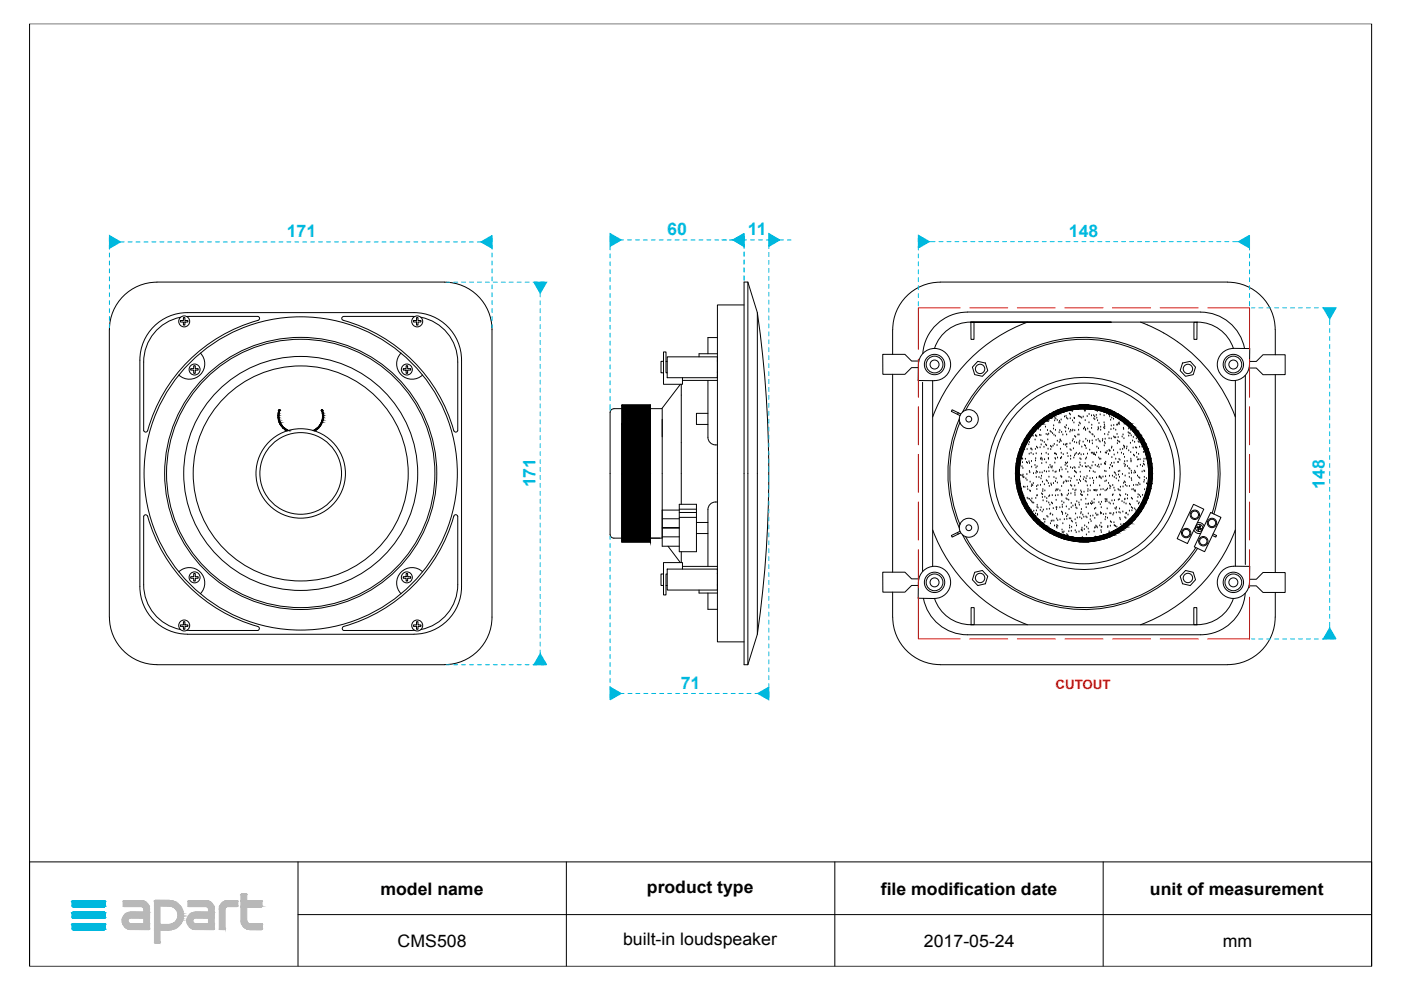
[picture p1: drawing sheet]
<svg xmlns="http://www.w3.org/2000/svg" width="297mm" height="210mm" viewBox="0 0 297 210" stroke-linecap="round" stroke-linejoin="round" font-family="sans-serif">
<defs><g id="words">
<g font-size="3.7" fill="#00c3e4">
<text x="60.8" y="50.3">171</text>
<text x="141.5" y="49.8">60</text>
<text x="158.6" y="49.9">11</text>
<text x="226.6" y="50.2">148</text>
<text x="113.5" y="103.3" transform="rotate(-90 113.5 103.3)">171</text>
<text x="280.9" y="103.6" transform="rotate(-90 280.9 103.6)">148</text>
<text x="144.3" y="146">71</text>
</g>
<g font-size="3.7">
<text x="80.6" y="189.7">model name</text>
<text x="137.2" y="189.3">product type</text>
<text x="186.8" y="189.7">file modification date</text>
<text x="243.8" y="189.7">unit of measurement</text>
<text x="84.3" y="200.8">CMS508</text>
<text x="132.1" y="200.4">built-in loudspeaker</text>
<text x="195.9" y="200.8">2017-05-24</text>
<text x="259.3" y="200.8">mm</text>
</g>
<text font-size="2.7" fill="#ff2600" x="223.8" y="146.2">CUTOUT</text>
</g></defs>
<g fill="none" stroke="#000" stroke-width=".21">
<path d="M6.3 5h284.5v199.9h-284.5zM33.3 59.8a10.1 10.1 0 0 0-10.1 10.1M33.3 59.8h60.9M94.2 59.8a10.1 10.1 0 0 1 10.1 10.1v60.9a10.1 10.1 0 0 1-10.1 10.1h-60.9a10.1 10.1 0 0 1-10.1-10.1M157.8 59.8h.8l2 6.5v68.2l-2 6.4h-.8zM158.6 59.8v81.1M199.4 59.8a10.1 10.1 0 0 0-10.1 10.1v5.2M199.4 59.8h60.9M260.3 59.8a10.1 10.1 0 0 1 10.1 10.1v5.3M23.2 69.9v60.9M32.2 69.7a10.1 10.1 0 0 1 7.5-3.4h48.1a10.1 10.1 0 0 1 10.1 10.1v48a10.1 10.1 0 0 1-10.1 10.1h-48.1a10.1 10.1 0 0 1-10-10.1v-48a10 10 0 0 1 2.5-6.7zM38.3 68h.6v-.7h.3v.7h.6v.3h-.6v.6h-.3v-.6h-.6z"/>
<path d="M38.3 67.3a9.7 9.7 0 0 0-7.8 9.5v14.5M39.6 67.1l15.2 .1a.42 .42 0 0 1 .2 .4 .42 .42 0 0 1-.3 .3 33.7 33.7 0 0 0-23.4 23.4M40.4 78.2h.7v-.7h.3v.7h.6v.3h-.6v.7h-.3v-.7h-.7zM42.5 74.9a3.3 3.3 0 0 1 0 4.5 3.3 3.3 0 0 1-4.6 .1M72.8 67.9a33.7 33.7 0 0 1 23.4 23.4M85 74.9a3.3 3.3 0 0 0 0 4.5 3.3 3.3 0 0 0 4.6 .1M85.5 78.2h.6v-.7h.3v.7h.7v.3h-.7v.7h-.3v-.7h-.6zM87.7 68h.6v-.7h.3v.7h.7v.3h-.7v.6h-.3v-.6h-.6zM87.9 67.1h-15.1a.41 .41 0 0 0-.3 .4 .41 .41 0 0 0 .3 .4M89.2 67.3a9.7 9.7 0 0 1 7.9 9.5v14.5M140.7 76.6h-.6v2.4h.6M141.2 76.6h.3"/>
<path d="M141.5 79h-.3v-4.4h-.5v6.9h4v-1.4M141.5 75.7h10.6v4.4h-10.6zM152.1 79.9h.1M152.1 79h.1M152.1 76.6h.1M152.1 75h-3.9v.7M152.1 71.6h-2v3.4M157.8 64.7h-5.7v71.4h5.7M160.6 66.3a241.1 241.1 0 0 1 0 68.2M189.3 79.4v41.9M194.8 76.5h-1.5l-1.4-1.4h-4.7v4.3h4.7l1.4-1.5h1.4M205.1 66.2a9.5 9.5 0 0 0-9.4 8.8"/>
<path d="M205.1 66.2h49.5M205.8 68.3a8.1 8.1 0 0 0-7.7 5.6M205.8 68.3h.7v3.7h-.6zM207.3 76.6l1.6 .4 .5 1.6-1.1 1.2-1.6-.4-.5-1.6zM217.8 68.3a34.2 34.2 0 0 0-20 20.1M235.6 68.3h-29.8h48a8.1 8.1 0 0 1 7.7 5.6h3.5l-.1 3.4a3.4 3.4 0 0 1-3.4 3.4 3.4 3.4 0 0 1-3.4-3.4 3.4 3.4 0 0 1 3.4-3.4M241.8 68.3a34.2 34.2 0 0 1 20.1 20.1M250.7 77l1.7-.4 1.1 1.2-.5 1.6-1.6 .4-1.2-1.2zM253.1 68.3h.7v3.7h-.7zM254.6 66.2a9.5 9.5 0 0 1 9.3 7.7M264 79.6v40.1M264.9 76.6h1.5l1.4-1.4h4.7v4.2h-4.7l-1.4-1.4h-1.6"/>
<path d="M270.4 79.4v42M31.3 91.3l-.2 .2a.42 .42 0 0 1-.6-.2M96.2 91.3a.42 .42 0 0 0 .4 .3 .42 .42 0 0 0 .4-.3M131.8 86.6l-1.6 .1a.8 .8 0 0 0-.8 .8v25.8a.8 .8 0 0 0 .8 .8h10.2v-27.5M131.8 85.9h6.1v29h-6.1zM144.3 81.5l-4 5.1h-2.4M144.4 81.5v25.4M144.7 80.7h7.4M150.1 80.7v12a1.67 1.67 0 0 0 2 1.6M150.1 87.6h-2.4v2.4h2.4M195.6 81.1v40.1M197.7 80.7v39.4"/>
<path d="M198.1 80.7a3.4 3.4 0 0 0 3.5-3.4 3.4 3.4 0 0 0-3.4-3.4 3.4 3.4 0 0 0-3.5 3.3v3.5h3.4M203.2 87.5l-.2 .4M203.4 88.8a28.9 28.9 0 0 0 0 23.2M203.5 89.6a28.4 28.4 0 0 0 0 21.6M203.7 87.8l-1.8-.9-.2 .3 1.8 .9M204.1 87.3a28.9 28.9 0 0 1 36.6-13.6 28.9 28.9 0 0 1 16.7 35.3M204.7 87a28.4 28.4 0 0 1 36.1-12.9 28.4 28.4 0 0 1 16.2 34.7M216.3 98.7h.1M216.6 97.1h.1M216.7 99h.1M216.8 98.1h.1M216.8 97.4h.1"/>
<path d="M216.9 99.3h.1M217.2 95.4h.1M217.4 97.4h.1M217.6 94.3h.1M217.6 98.1h.1M217.8 95.3h.1M217.8 98.2h.1M218.1 94.3h.1M218.2 97.9h.1M218.2 96.3h.1M218.2 93.8h.1M218.3 100h.1"/>
<path d="M218.3 98.3h.1M218.6 95.2h.1M218.6 96.1h.1M218.7 97.8h.1M218.7 99h.1M218.8 95.4h.1M219 92.3h.1M219 92.5h.1M219.1 96.4h.1M219.4 98.7h.1M219.5 93.3h.1M219.5 95.3h.1"/>
<path d="M219.5 97.7h.1M219.6 92.4h.1M219.6 97.2h.1M219.6 99.2h.1M219.7 96.2h.1M219.7 100h.1M219.8 94.8h.1M219.8 92.6h.1M219.9 99h.1M220 95h.1M220.2 91h.1M220.4 92.3h.1"/>
<path d="M220.5 94.9h.1M220.6 91.3h.1M220.6 97.4h.1M220.6 90.4h.1M220.7 92.4h.1M220.7 93.4h.1M220.7 97.1h.1M220.7 94.3h.1M220.8 96.3h.1M220.9 98.3h.1M220.9 97.3h.1M220.9 97.5h.1"/>
<path d="M221 93.5h.1M221.3 89.7h.1M221.3 94.8h.1M221.4 93.8h.1M221.4 99.9h.1M221.5 97.5h.1M221.7 90.6h.1M221.7 94.3h.1M221.8 92.1h.1M221.8 96.1h.1M221.8 98.1h.1M221.9 94.5h.1"/>
<path d="M222 89.3h.1M222.1 91.3h.1M222.1 93.3h.1M222.1 92.2h.1M222.2 95.2h.1M222.2 89.4h.1M222.3 96.4h.1M222.3 97.2h.1M222.3 97.4h.1M222.3 99.2h.1M222.3 92h.1M222.6 98.7h.1"/>
<path d="M222.7 91.5h.1M222.7 94.6h.1M222.8 95.3h.1M222.8 99.1h.1M222.9 91.7h.1M223 88.7h.1M223 94.8h.1M223 99.2h.1M223.1 98.9h.1M223.2 91.9h.1M223.2 99.9h.1M223.3 94.6h.1"/>
<path d="M223.3 88.3h.1M223.4 91h.1M223.4 90.3h.1M223.5 92.3h.1M223.5 94.2h.1M223.6 96.2h.1M223.6 89.2h.1M223.6 98.2h.1M223.7 88.7h.1M223.7 97.2h.1M223.8 92.5h.1M223.8 91.2h.1"/>
<path d="M223.8 97.4h.1M223.8 96.3h.1M223.9 88.8h.1M224 96.4h.1M224.1 94.5h.1M224.2 89.1h.1M224.2 93.5h.1M224.2 97.1h.1M224.5 89.7h.1M224.6 91.7h.1M224.6 93.8h.1M224.6 99.9h.1"/>
<path d="M224.6 89.3h.1M224.6 99.7h.1M224.7 91.3h.1M224.8 89.7h.1M224.8 93.3h.1M224.8 93.4h.1M224.8 95.3h.1M224.9 97.2h.1M225 99.2h.1M225 93.6h.1M225 89h.1M225 96.1h.1"/>
<path d="M225.1 97h.1M225.1 91.7h.1M225.2 99.6h.1M225.3 92.2h.1M225.4 96.4h.1M225.5 94.3h.1M225.7 88.4h.1M225.8 90.6h.1M225.8 98.7h.1M225.9 94.4h.1M225.9 98.2h.1M225.9 91.6h.1"/>
<path d="M226 90.8h.1M226 99.5h.1M226 88.3h.1M226 94.2h.1M226.1 90.2h.1M226.1 98.3h.1M226.1 92.2h.1M226.1 88.7h.1M226.2 94.8h.1M226.2 94.2h.1M226.3 96.2h.1M226.3 98.9h.1"/>
<path d="M226.3 98.1h.1M226.4 88.9h.1M226.4 96.8h.1M226.5 91h.1M226.7 87.8h.1M226.8 91.6h.1M226.9 94.1h.1M226.9 87.1h.1M226.9 95.3h.1M226.9 88.8h.1M226.9 88h.1M227 91.2h.1"/>
<path d="M227 96.7h.1M227 97.4h.1M227 99.2h.1M227.1 95.5h.1M227.3 91.4h.1M227.3 87.3h.1M227.4 93.5h.1M227.4 89.2h.1M227.4 99.3h.1M227.5 91.2h.1M227.5 93.2h.1M227.6 95.2h.1"/>
<path d="M227.7 97.1h.1M227.7 89.7h.1M227.7 99.1h.1M227.7 88.7h.1M227.8 93.8h.1M227.8 96.6h.1M227.8 99.9h.1M227.8 88.8h.1M227.9 91.3h.1M227.9 92.5h.1M227.9 99.3h.1M228 96.3h.1"/>
<path d="M228.1 92.7h.1M228.2 96.1h.1M228.3 93.9h.1M228.5 92.2h.1M228.6 96.4h.1M228.6 88.3h.1M228.7 91.2h.1M228.7 90.3h.1M228.8 92.2h.1M228.8 99.2h.1M228.8 93.8h.1M228.8 94.2h.1"/>
<path d="M228.8 89.7h.1M228.9 96.2h.1M228.9 88.4h.1M228.9 93.5h.1M229 98.2h.1M229 97.3h.1M229 98.7h.1M229 89.9h.1M229.1 88.5h.1M229.2 97.4h.1M229.2 96.4h.1M229.3 88.7h.1"/>
<path d="M229.4 94.8h.1M229.4 98.9h.1M229.6 93.7h.1M229.7 88.4h.1M229.7 91h.1M229.7 96.4h.1M229.8 86.9h.1M229.9 90.7h.1M230 94.5h.1M230 87.2h.1M230 87h.1M230.1 87.1h.1"/>
<path d="M230.1 98.3h.1M230.1 89.2h.1M230.1 91h.1M230.1 91.2h.1M230.1 99h.1M230.1 94.6h.1M230.2 91.2h.1M230.2 97.4h.1M230.2 93.1h.1M230.3 95.1h.1M230.3 97.1h.1M230.4 99.1h.1"/>
<path d="M230.5 88.3h.1M230.6 96.3h.1M230.6 93.5h.1M230.6 91h.1M230.7 98.9h.1M230.9 89.7h.1M230.9 87.9h.1M231 91.6h.1M231 93.8h.1M231 93.5h.1M231 99.9h.1M231 95.5h.1"/>
<path d="M231.1 99.2h.1M231.1 91.8h.1M231.3 99.4h.1M231.4 96.1h.1M231.4 88.2h.1M231.4 90.8h.1M231.5 90.2h.1M231.5 98.8h.1M231.5 92.1h.1M231.6 93.5h.1M231.6 94.1h.1M231.7 96.1h.1"/>
<path d="M231.7 92.2h.1M231.7 98.1h.1M231.8 96.4h.1M231.9 88.1h.1M231.9 88.8h.1M232 96.1h.1M232 92.6h.1M232.1 96.4h.1M232.1 88.4h.1M232.1 89h.1M232.2 98.7h.1M232.3 96.6h.1"/>
<path d="M232.4 93.4h.1M232.4 88.1h.1M232.5 96h.1M232.5 88.7h.1M232.6 94.8h.1M232.6 87.2h.1M232.6 98.9h.1M232.7 89.2h.1M232.8 91.2h.1M232.8 93.2h.1M232.8 90.7h.1M232.9 95.1h.1"/>
<path d="M232.9 98.6h.1M232.9 90.9h.1M233 97.1h.1M233 89.8h.1M233 99.1h.1M233 93.5h.1M233.2 97.4h.1M233.2 93.7h.1M233.3 88h.1M233.3 95.9h.1M233.4 90.6h.1M233.4 91.2h.1"/>
<path d="M233.4 97.4h.1M233.4 98.5h.1M233.7 93.5h.1M233.8 93.2h.1M234 90.7h.1M234.1 88.1h.1M234.1 89.7h.1M234.1 94.5h.1M234.1 90.1h.1M234.2 98.3h.1M234.2 93.8h.1M234.2 92.1h.1"/>
<path d="M234.2 90.5h.1M234.2 99.9h.1M234.2 90.9h.1M234.3 98.4h.1M234.3 94.1h.1M234.3 93.1h.1M234.4 96h.1M234.4 98.5h.1M234.4 98h.1M234.6 96.1h.1M234.7 87.8h.1M234.7 95.7h.1"/>
<path d="M234.9 92.2h.1M235 96.4h.1M235 87.9h.1M235.1 91.7h.1M235.1 93h.1M235.1 95.5h.1M235.2 88.1h.1M235.2 99.3h.1M235.3 95.7h.1M235.3 88.4h.1M235.3 95.6h.1M235.4 98.6h.1"/>
<path d="M235.5 89.1h.1M235.5 91.1h.1M235.6 93.1h.1M235.6 90.3h.1M235.7 95h.1M235.7 98.2h.1M235.7 88.7h.1M235.7 97h.1M235.7 94.8h.1M235.8 99h.1M235.8 98.9h.1M236.1 95.5h.1"/>
<path d="M236.1 88.9h.1M236.1 90.9h.1M236.1 90.2h.1M236.1 92.7h.1M236.2 98.2h.1M236.2 96.5h.1M236.3 92.8h.1M236.5 92.8h.1M236.6 91.2h.1M236.6 97.4h.1M236.8 90.1h.1M236.8 92.1h.1"/>
<path d="M236.9 94.1h.1M236.9 93.5h.1M237 96.1h.1M237 90.1h.1M237 98h.1M237 98.1h.1M237.1 92.8h.1M237.1 89.8h.1M237.2 93.7h.1M237.3 97.4h.1M237.3 89.7h.1M237.3 90h.1"/>
<path d="M237.4 93.8h.1M237.4 99.9h.1M237.5 97.6h.1M237.5 95.4h.1M237.8 96.1h.1M237.9 92.7h.1M238 95.3h.1M238.1 92.2h.1M238.2 90.8h.1M238.2 96.4h.1M238.2 91h.1M238.2 94.6h.1"/>
<path d="M238.3 93h.1M238.3 98.4h.1M238.4 95h.1M238.4 89.9h.1M238.4 97h.1M238.4 94.8h.1M238.4 97.9h.1M238.5 98.9h.1M238.6 98.6h.1M238.8 95.2h.1M238.9 94.8h.1M239 97.8h.1"/>
<path d="M239 98.9h.1M239.2 91.7h.1M239.3 92.5h.1M239.3 90.9h.1M239.3 95.6h.1M239.4 99.3h.1M239.4 91.9h.1M239.5 99.5h.1M239.6 92h.1M239.7 94h.1M239.7 96h.1M239.7 91.2h.1"/>
<path d="M239.8 97.4h.1M239.8 97.9h.1M239.8 97.7h.1M239.8 92.4h.1M239.9 99.9h.1M240.1 93.5h.1M240.2 95h.1M240.3 92.7h.1M240.3 96.5h.1M240.5 96.7h.1M240.6 93.8h.1M240.6 99.9h.1"/>
<path d="M240.7 92.3h.1M240.8 94.9h.1M240.9 93h.1M241 96.1h.1M241 95h.1M241 97h.1M241.1 99h.1M241.2 97.5h.1M241.3 93.7h.1M241.4 96.3h.1M241.4 97.5h.1M241.5 93.8h.1"/>
<path d="M241.6 94.8h.1M241.7 97.5h.1M241.8 98.6h.1M242.1 94.8h.1M242.2 98.9h.1M242.4 95.9h.1M242.4 98.4h.1M242.5 97.9h.1M242.6 99.9h.1M242.6 97.4h.1M242.6 98.6h.1M242.7 100h.1"/>
<path d="M243 97.3h.1M243.5 99.9h.1M261.9 80.7v39.3M31.3 109.5a.43 .43 0 0 0-.4-.4 .43 .43 0 0 0-.4 .4v14.5a9.7 9.7 0 0 0 7.8 9.5M31.3 109.5a33.7 33.7 0 0 0 23.4 23.3M137.9 114.1h2M140.4 110h3.6M140.4 113.8h3.6M141.6 115.8l2.7 3.5M144 106.9h3.7v10.1h-3.7zM144 109.7h3.7M144 108.7h3.7"/>
<path d="M144 108h3.7M144 108.2h-3.6v3.7h3.6M144 112h-3.6v3.8h3.6M144.4 117v2.3M147.7 110.8h2.4M147.7 113.1h2.4M152.1 106.4a1.68 1.68 0 0 0-2 1.6v12.1M197.8 112.4a34.2 34.2 0 0 0 20 20.1M203 112.9l.2 .3M203.5 112.7l-1.8 .8 .2 .4 1.8-.9M204.1 113.4a28.8 28.8 0 0 0 49.8 2.9M204.7 113.8a28.4 28.4 0 0 0 48.8 2.3"/>
<path d="M216.3 100.8h.1M216.7 100.9h.1M216.9 101h.1M216.9 100.7h.1M216.9 101.3h.1M217 103.3h.1M217.1 105.3h.1M217.1 101.2h.1M217.3 103.3h.1M217.5 101.5h.1M217.7 100.6h.1M217.7 101.9h.1"/>
<path d="M217.8 105.6h.1M217.8 103.3h.1M217.9 103.8h.1M218 105.8h.1M218.3 105.9h.1M218.3 100.2h.1M218.3 104.1h.1M218.4 102.2h.1M218.5 104.2h.1M218.5 106.2h.1M218.6 108.2h.1M218.7 103.2h.1"/>
<path d="M218.7 106.4h.1M218.8 102.8h.1M218.8 105.8h.1M218.9 106.6h.1M219 103h.1M219.1 102.5h.1M219.1 100.4h.1M219.2 106.7h.1M219.2 108.4h.1M219.6 109h.1M219.6 105.7h.1M219.6 100.4h.1"/>
<path d="M219.7 101.2h.1M219.7 108.3h.1M219.8 103.2h.1M219.8 105.1h.1M219.8 103.8h.1M219.9 107.6h.1M219.9 107.1h.1M219.9 105.1h.1M219.9 100.1h.1M220 109.1h.1M220 109.2h.1M220.1 103h.1"/>
<path d="M220.1 107.7h.1M220.3 101.2h.1M220.5 100.3h.1M220.6 108.2h.1M220.6 102.9h.1M220.7 101.5h.1M220.7 107.7h.1M220.8 101h.1M220.9 104.7h.1M221 100.3h.1M221 108.5h.1M221 105.5h.1"/>
<path d="M221 102.2h.1M221 104.9h.1M221.1 104.2h.1M221.1 103.8h.1M221.2 106.2h.1M221.2 108.2h.1M221.3 110.1h.1M221.4 102.8h.1M221.5 110.7h.1M221.5 105.4h.1M221.5 104.1h.1M221.6 110.2h.1"/>
<path d="M221.9 101.9h.1M221.9 100.1h.1M221.9 106.4h.1M221.9 105.7h.1M222 108h.1M222 109.5h.1M222 102.1h.1M222.2 109.7h.1M222.3 102.5h.1M222.4 106.6h.1M222.4 105.3h.1M222.4 101.2h.1"/>
<path d="M222.4 100h.1M222.5 103.1h.1M222.5 108h.1M222.5 105.1h.1M222.6 107.1h.1M222.7 109.1h.1M222.7 111h.1M222.8 109h.1M222.8 102.6h.1M222.9 110.5h.1M222.9 102.9h.1M223 106.6h.1"/>
<path d="M223.1 110.5h.1M223.1 105.1h.1M223.1 106.8h.1M223.2 109.2h.1M223.3 107.8h.1M223.4 102.5h.1M223.4 110.5h.1M223.5 101.2h.1M223.6 111.5h.1M223.7 100.1h.1M223.8 102.1h.1M223.8 105.1h.1"/>
<path d="M223.8 104.1h.1M223.9 101.5h.1M223.9 100.1h.1M223.9 106.1h.1M223.9 107.6h.1M223.9 103.8h.1M224 108h.1M224 111.8h.1M224.1 110h.1M224.1 107.6h.1M224.1 111.4h.1M224.1 112h.1"/>
<path d="M224.1 104h.1M224.2 102.4h.1M224.3 110.4h.1M224.3 111.6h.1M224.3 105.1h.1M224.3 103.8h.1M224.7 107.7h.1M224.7 104.1h.1M224.8 110.2h.1M224.9 101h.1M225 101.2h.1M225 104.8h.1"/>
<path d="M225.1 108.6h.1M225.1 103.2h.1M225.1 101.2h.1M225.1 105h.1M225.1 106.4h.1M225.2 105.1h.1M225.2 112.4h.1M225.2 107.1h.1M225.2 112.9h.1M225.2 107.6h.1M225.3 108.7h.1M225.3 109.1h.1"/>
<path d="M225.3 111h.1M225.4 113h.1M225.4 102.5h.1M225.6 106.6h.1M225.6 102.2h.1M225.6 112.8h.1M225.7 110.2h.1M226 108.9h.1M226 102h.1M226 105.8h.1M226.1 107.5h.1M226.1 102.2h.1"/>
<path d="M226.1 109.6h.1M226.2 110.1h.1M226.2 113.3h.1M226.2 105.9h.1M226.3 105.1h.1M226.4 109.2h.1M226.4 113.5h.1M226.4 100.1h.1M226.5 102.1h.1M226.5 104.1h.1M226.5 104.8h.1M226.6 106.1h.1"/>
<path d="M226.6 112.7h.1M226.7 108h.1M226.7 101.2h.1M226.7 110h.1M226.8 112h.1M226.8 111.5h.1M227 102.1h.1M227 110h.1M227 102.9h.1M227.1 104.7h.1M227.1 101.5h.1M227.1 107.6h.1"/>
<path d="M227.1 106.7h.1M227.1 112.6h.1M227.2 110.5h.1M227.2 111.8h.1M227.2 103.1h.1M227.4 110.7h.1M227.5 107.3h.1M227.5 103.8h.1M227.8 101.1h.1M227.9 103h.1M227.9 104.6h.1M227.9 105h.1"/>
<path d="M227.9 104.1h.1M227.9 110.2h.1M228 112.5h.1M228 107h.1M228 107.2h.1M228 100.1h.1M228.1 109h.1M228.1 111h.1M228.1 103.9h.1M228.1 107.7h.1M228.2 112.9h.1M228.2 100.3h.1"/>
<path d="M228.2 111.5h.1M228.3 106.4h.1M228.3 107.9h.1M228.3 101.9h.1M228.4 109.8h.1M228.6 102.5h.1M228.8 106.6h.1M228.8 112.8h.1M228.8 107.1h.1M228.9 101.8h.1M228.9 109.8h.1M229 100.1h.1"/>
<path d="M229.1 102.1h.1M229.1 101.1h.1M229.1 104.8h.1M229.2 104.1h.1M229.2 108.9h.1M229.2 106.1h.1M229.2 108.7h.1M229.3 112.4h.1M229.3 108h.1M229.3 104.4h.1M229.3 105h.1M229.3 110h.1"/>
<path d="M229.4 112.4h.1M229.4 112h.1M229.4 112.6h.1M229.5 113.9h.1M229.5 105.1h.1M229.6 109.2h.1M229.7 101.7h.1M229.8 109.7h.1M229.8 104.3h.1M229.9 101.2h.1M229.9 112.3h.1M230 111.5h.1"/>
<path d="M230.1 102h.1M230.2 105.8h.1M230.2 106.9h.1M230.3 109.6h.1M230.3 101.5h.1M230.3 107.6h.1M230.3 102.2h.1M230.3 113.4h.1M230.4 111.8h.1M230.4 109.8h.1M230.5 101h.1M230.5 103h.1"/>
<path d="M230.6 105h.1M230.7 104.2h.1M230.7 107h.1M230.7 103.8h.1M230.7 112.2h.1M230.7 109h.1M230.8 106.9h.1M230.8 110.9h.1M230.9 112.9h.1M231.1 101.5h.1M231.1 104.1h.1M231.1 110.2h.1"/>
<path d="M231.2 109.5h.1M231.2 103h.1M231.2 106.8h.1M231.3 110.6h.1M231.4 106.9h.1M231.5 106.4h.1M231.6 106.8h.1M231.6 101.4h.1M231.7 109.4h.1M231.8 100h.1M231.8 102.5h.1M231.9 102h.1"/>
<path d="M231.9 104h.1M231.9 106.6h.1M232 112.8h.1M232 105.9h.1M232.1 107.9h.1M232.1 104h.1M232.1 109.9h.1M232.1 112h.1M232.2 100.2h.1M232.2 111.9h.1M232.2 104h.1M232.2 113.9h.1"/>
<path d="M232.3 107.8h.1M232.3 108.9h.1M232.3 111.5h.1M232.4 104.1h.1M232.5 101.3h.1M232.5 109.3h.1M232.5 111.7h.1M232.6 104h.1M232.6 111.9h.1M232.7 105.1h.1M232.8 109.2h.1M233 106.6h.1"/>
<path d="M233 101.2h.1M233.1 101.1h.1M233.2 103h.1M233.2 111.5h.1M233.2 101.1h.1M233.2 105h.1M233.3 107h.1M233.3 104.9h.1M233.3 108.7h.1M233.4 109h.1M233.4 101.3h.1M233.4 103.9h.1"/>
<path d="M233.4 110.9h.1M233.4 112.5h.1M233.5 101.5h.1M233.5 112.9h.1M233.5 111.8h.1M233.5 107.6h.1M233.5 108.9h.1M233.5 106.5h.1M233.6 111.8h.1M233.9 101.1h.1M233.9 103.8h.1M233.9 109.1h.1"/>
<path d="M234.3 102.1h.1M234.3 104.1h.1M234.3 110.2h.1M234.3 105.9h.1M234.4 106.4h.1M234.4 101.1h.1M234.4 109.7h.1M234.5 109h.1M234.5 100h.1M234.5 106.1h.1M234.6 102h.1M234.6 103.9h.1"/>
<path d="M234.7 105.9h.1M234.7 106.4h.1M234.7 107.9h.1M234.8 109.9h.1M234.8 103.7h.1M234.9 111.9h.1M234.9 111.6h.1M235 102.5h.1M235.1 106.6h.1M235.2 112.8h.1M235.2 101h.1M235.3 103h.1"/>
<path d="M235.3 108.9h.1M235.3 103.6h.1M235.4 106.9h.1M235.4 111.6h.1M235.4 110.6h.1M235.5 103.2h.1M235.5 108.9h.1M235.6 110.8h.1M235.8 106.2h.1M235.9 101h.1M235.9 105.1h.1M235.9 102.9h.1"/>
<path d="M236 109.2h.1M236 104.9h.1M236.1 106.9h.1M236.1 108.9h.1M236.2 110.8h.1M236.2 103.5h.1M236.2 111.5h.1M236.2 101.2h.1M236.3 100.2h.1M236.3 106.1h.1M236.3 111.5h.1M236.4 104h.1"/>
<path d="M236.4 107.8h.1M236.5 100.4h.1M236.5 111.6h.1M236.6 108h.1M236.6 100.8h.1M236.7 101.5h.1M236.7 108.7h.1M236.7 107.6h.1M236.8 111.8h.1M237.1 103.8h.1M237.1 100h.1M237.1 106h.1"/>
<path d="M237.2 100.7h.1M237.2 102h.1M237.2 104h.1M237.2 108.7h.1M237.3 105.9h.1M237.3 101.2h.1M237.4 107.9h.1M237.4 105h.1M237.4 109.9h.1M237.5 104.1h.1M237.5 108.8h.1M237.5 110.2h.1"/>
<path d="M237.6 103.3h.1M237.6 105.1h.1M237.6 111.3h.1M237.9 106.4h.1M238 100.6h.1M238.1 108.6h.1M238.1 103.2h.1M238.2 111.2h.1M238.2 102.5h.1M238.3 106.6h.1M238.4 102.2h.1M238.5 106h.1"/>
<path d="M238.5 105.8h.1M238.5 109.7h.1M238.6 100.9h.1M238.6 102.3h.1M238.6 102.9h.1M238.7 104.9h.1M238.7 109.9h.1M238.7 108.9h.1M238.7 106.9h.1M238.8 108.8h.1M238.9 103.1h.1M239 105.8h.1"/>
<path d="M239.1 105.1h.1M239.2 109.2h.1M239.4 100.4h.1M239.4 101.2h.1M239.5 108.4h.1M239.5 103.1h.1M239.5 106.9h.1M239.7 107.1h.1M239.9 101.5h.1M239.9 105.7h.1M239.9 107.6h.1M239.9 100.3h.1"/>
<path d="M239.9 101.9h.1M240 103.9h.1M240 108.3h.1M240.1 105.8h.1M240.1 107.8h.1M240.3 103.8h.1M240.3 102.9h.1M240.4 100.3h.1M240.5 104.1h.1M240.6 107.9h.1M240.7 104.3h.1M240.7 104.1h.1"/>
<path d="M240.8 100.2h.1M240.8 108.2h.1M240.9 102.9h.1M241.1 106.4h.1M241.2 100.9h.1M241.2 102.9h.1M241.3 105.5h.1M241.3 104.9h.1M241.4 106.9h.1M241.4 102.5h.1M241.5 101.2h.1M241.5 106.6h.1"/>
<path d="M241.6 105.1h.1M241.6 101.4h.1M241.7 102.8h.1M241.8 105.4h.1M242.1 100.1h.1M242.3 105h.1M242.5 102.2h.1M242.6 101.8h.1M242.6 101.2h.1M242.7 103.8h.1M243.1 101.5h.1M243.1 102.6h.1"/>
<path d="M253 106.9l2.2 1.1-3.4 7.2-2.2-1zM253.1 112.4a1.16 1.16 0 0 0 1.5 .7M253.8 111.6l.4 .2 .2-.4 .2 .1-.2 .4 .3 .2v.2l-.4-.2-.2 .4-.2-.1 .2-.4-.4-.2zM253.9 110.8a1.16 1.16 0 0 1 1.4 .7M256.7 108.7l2.2 1-3.5 7.3-2.2-1.1zM257.2 113.2l.7 .3-.1 .4-.7-.4M261.9 112.4a34.2 34.2 0 0 1-20.1 20.1M37.9 121.2a3.3 3.3 0 0 1 4.6 .1 3.3 3.3 0 0 1 0 4.6M38.9 131.8h.3v.7h.6v.3h-.6v.6h-.3v-.6h-.6v-.3h.6zM39.6 133.6l15.1 .1M41.1 121.6h.3v.7h.6v.3h-.6v.6h-.3v-.6h-.7v-.3h.7zM54.7 132.8l.2 .2a.42 .42 0 0 1-.2 .7"/>
<path d="M86.1 121.6h.3v.7h.7v.3h-.7v.6h-.3v-.6h-.6v-.3h.6zM88.3 131.8h.3v.7h.7v.3h-.7v.6h-.3v-.6h-.6v-.3h.6zM89.2 133.5a9.7 9.7 0 0 0 7.9-9.5l-.1-14.5a.43 .43 0 0 0-.4-.4 .43 .43 0 0 0-.4 .4 34.1 34.1 0 0 1-23.5 23.5 .46 .46 0 0 0 .1 .7l15.1-.1M89.6 121.2a3.3 3.3 0 0 0-4.6 .1 3.3 3.3 0 0 0 0 4.6M140.7 121.7h-.6v2.4h.6M141.2 124.1h.3M141.5 120.7h10.6v4.4h-10.6zM144.7 120.7v-1.4h-4v6.8h.5v-4.4h.3M144.7 120.1h7.4M148.2 125.1v.6h3.9M150.1 125.7v3.5h2M152.1 120.9h.1"/>
<path d="M152.1 121.7h.1M152.1 124.1h.1M189.3 125.5v5.3a10.1 10.1 0 0 0 10.1 10.1h60.9a10.1 10.1 0 0 0 10.1-10.1v-5.2M194.7 123.4v3.4l3.4 .1a3.4 3.4 0 0 0 3.5-3.4 3.4 3.4 0 0 0-3.4-3.4 3.4 3.4 0 0 0-3.5 3.3M194.8 122.7h-1.5l-1.4-1.4h-4.7v4.2h4.7l1.4-1.4h1.4M198.1 126.9a8.1 8.1 0 0 0 7.7 5.5l48 .1a8.1 8.1 0 0 0 7.7-5.6M205.9 128.8h.6v3.6h-.6zM206.7 121.3l1.6-.3 1.1 1.2-.5 1.6-1.6 .4-1.1-1.3zM251.4 121l1.6 .3 .5 1.6-1.1 1.3-1.7-.4-.5-1.6zM253.1 128.8h.6v3.6h-.6zM259.1 121a3.4 3.4 0 0 1 2.4-.9h3.5l-.1 3.4a3.4 3.4 0 0 1-4.8 3.1 3.4 3.4 0 0 1-1-5.6zM264 125.8a9.5 9.5 0 0 1-9.4 8.8h-49.5a9.5 9.5 0 0 1-9.3-7.7"/>
<path d="M264.9 122.8h1.5l1.4-1.4h4.7v4.2h-4.7l-1.4-1.4h-1.6M6.3 182.7h284.5v22.2h-284.5zM63.2 193.9h227.6M63.2 182.7v22.2M120.1 182.7v22.2M177 182.7v22.2M233.9 182.7v22.2"/>
<circle cx="39.1" cy="68.1" r="1.16"/>
<circle cx="41.3" cy="78.3" r="1.16"/>
<circle cx="86.3" cy="78.3" r="1.16"/>
<circle cx="88.5" cy="68.1" r="1.16"/>
<circle cx="198.1" cy="77.3" r=".95"/>
<circle cx="198.1" cy="77.3" r="2.16"/>
<circle cx="198.1" cy="77.3" r="1.78"/>
<circle cx="207.8" cy="78.2" r=".99"/>
<circle cx="251.9" cy="78.2" r=".99"/>
<circle cx="261.5" cy="77.3" r=".95"/>
<circle cx="261.5" cy="77.3" r="2.16"/>
<circle cx="261.5" cy="77.3" r="1.78"/>
<circle cx="205.4" cy="88.9" r=".61"/>
<circle cx="205.4" cy="88.9" r="2.01"/>
<circle cx="63.8" cy="100.4" r="33.2"/>
<circle cx="63.8" cy="100.4" r="28.9"/>
<circle cx="63.8" cy="100.4" r="28.5"/>
<circle cx="63.8" cy="100.4" r="24.8"/>
<circle cx="63.8" cy="100.4" r="22.8"/>
<circle cx="63.8" cy="100.4" r="9.5"/>
<circle cx="63.8" cy="100.4" r="8.7"/>
<circle cx="205.4" cy="111.9" r=".61"/>
<circle cx="205.4" cy="111.9" r="2.01"/>
<circle cx="229.8" cy="100.4" r="20.4"/>
<circle cx="229.8" cy="100.4" r="14.5"/>
<circle cx="229.8" cy="100.4" r="19.2"/>
<circle cx="229.8" cy="100.4" r="13.7"/>
<circle cx="251.5" cy="113" r=".99"/>
<circle cx="251.5" cy="113" r=".78"/>
<circle cx="253.3" cy="109.1" r=".99"/>
<circle cx="253.3" cy="109.1" r=".78"/>
<circle cx="254.2" cy="111.9" r=".76"/>
<circle cx="255.1" cy="114.8" r=".99"/>
<circle cx="255.1" cy="114.8" r=".78"/>
<circle cx="257" cy="110.9" r=".99"/>
<circle cx="257" cy="110.9" r=".78"/>
<circle cx="39.1" cy="132.6" r="1.16"/>
<circle cx="41.3" cy="122.4" r="1.16"/>
<circle cx="86.3" cy="122.4" r="1.16"/>
<circle cx="88.5" cy="132.6" r="1.16"/>
<circle cx="198.1" cy="123.5" r=".95"/>
<circle cx="198.1" cy="123.5" r="1.78"/>
<circle cx="198.1" cy="123.5" r="2.16"/>
<circle cx="207.8" cy="122.5" r=".99"/>
<circle cx="251.9" cy="122.5" r=".99"/>
<circle cx="261.5" cy="123.5" r=".95"/>
<circle cx="261.5" cy="123.5" r="1.78"/>
<circle cx="261.5" cy="123.5" r="2.16"/>
</g>
<g fill="#000" stroke="#000" stroke-width=".21">
<path d="M58.9 88h.2zM58.9 88l.2 .5h-.2zM58.9 88h.2v.5zM58.9 88.5h.2zM58.9 88.5l.3 .5h-.2zM58.9 88.5h.2l.1 .5zM59 87.6l.1 .4h-.2zM59 87.6h.2l-.1 .4zM59 87.4l.2 .2zM59 89h.2zM59 89l.4 .5h-.3zM59 89h.2l.2 .5z"/>
<path d="M59.1 87h.3zM59.1 87l.2 .1zM59.1 87.1l.1 .3h-.2zM59.1 87.1h.2l-.1 .3zM59.1 89.5h.3zM59.1 86.9h.2zM59.1 86.9h.3zM59.1 86.9l.3 .1zM59.2 86.9h.1zM59.2 89.5l.4 .4h-.2zM59.2 89.5h.2l.2 .4zM59.4 89.9l.2 .1z"/>
<path d="M59.4 90l.5 .4h-.3zM59.4 90h.2l.3 .4zM59.6 90.4h.3zM59.6 90.4l.7 .3h-.4zM59.6 90.4h.3l.4 .3zM59.9 90.7l.4 .1zM60 90.8l.7 .2h-.4zM60 90.8h.3l.4 .2zM60.3 91l.5 .1zM60.3 91.1l.8 .2h-.5zM60.3 91.1l.8 .2zM60.6 91.3h.5z"/>
<path d="M66.4 91.3h.5zM66.4 91.3l.3-.2 .2 .2zM66.7 91.1h.5l-.3 .2zM66.7 91.1h.5zM66.8 91h.4zM66.8 91l.4-.2v.2zM67.2 90.8h.3l-.3 .2zM67.2 90.8h.3zM67.2 90.7h.4zM67.6 90.4v.3h-.4zM67.6 90.4h.3l-.3 .3zM67.6 90.4h.3z"/>
<path d="M67.9 90v.4h-.3zM67.9 90h.3l-.3 .4zM67.9 89.9l.3 .1zM68.1 89.5l.1 .4h-.3zM68.1 89.5h.2l-.1 .4zM68.1 89.5h.2zM68.1 89.5h.3zM68.2 86.9h.2zM68.2 86.9l.2 .1zM68.2 87h.2zM68.2 87l.2 .1zM68.2 86.9h.1z"/>
<path d="M68.2 87.1l.3 .3h-.2zM68.2 87.1h.2l.1 .3zM68.3 89l.1 .5h-.3zM68.3 89h.2l-.1 .5zM68.3 87.4l.2 .2zM68.3 89h.2zM68.3 87.6l.3 .4h-.2zM68.3 87.6h.2l.1 .4zM68.4 88h.2zM68.4 88l.2 .5h-.2zM68.4 88h.2v.5zM68.4 88.5h.2z"/>
<path d="M68.4 88.5l.1 .5h-.2zM68.4 88.5h.2l-.1 .5zM131.8 89.7l6.1 25.2h-6.1zM131.8 89.7h6.1v25.2zM131.8 85.9l6.1 14.5h-6.1zM131.8 85.9h6.1v14.5zM215.3 99.3h.8zM215.3 99.3l.8 1.1h-.8zM215.3 99.3h.8v1.1zM215.5 98.2h.8zM215.5 98.2l.6 1.1h-.8zM215.5 98.2h.8l-.2 1.1z"/>
<path d="M215.6 97.1l.9 .1zM215.6 97.1h.9zM215.6 97.2l.7 1h-.8zM215.6 97.2h.9l-.2 1zM215.9 96.1l.6 1h-.9zM215.9 96.1h.9l-.3 1zM215.9 96.1h.9zM216.3 95.1l.5 1h-.9zM216.3 95.1h.9l-.4 1zM216.3 95.1h.9zM216.7 94.1l.5 1h-.9zM216.7 94.1h.9l-.4 1z"/>
<path d="M216.7 94.1h.9zM217.2 93.2l.4 .9h-.9zM217.2 93.2h.9l-.5 .9zM217.2 93.1l.9 .1zM217.2 93.1h1zM217.7 92.3l.5 .8h-1zM217.7 92.3h1l-.5 .8zM217.8 92.2l.9 .1h-1zM217.8 92.2h1l-.1 .1zM218.4 91.5l.4 .7h-1zM218.4 91.5h1l-.6 .7zM218.5 91.3l.9 .2h-1z"/>
<path d="M218.5 91.3h1l-.1 .2zM219 90.7l.5 .6h-1zM219 90.7h1.1l-.6 .6zM219.2 90.5l.9 .2h-1.1zM219.2 90.5h1.1l-.2 .2zM219.7 89.9l.6 .6h-1.1zM219.7 89.9h1.2l-.6 .6zM219.7 89.9l.2-.2 1 .2zM219.9 89.7h1.3l-.3 .2zM219.9 89.7l.6-.4 .7 .4zM220.5 89.3h1.2l-.5 .4zM220.5 89.3l.3-.3 .9 .3z"/>
<path d="M220.8 89h1.3l-.4 .3zM220.8 89l.4-.3 .9 .3zM221.2 88.7h1.5l-.6 .3zM221.2 88.7l.4-.3 1.1 .3zM221.6 88.4h1.6l-.5 .3zM221.6 88.4l.4-.3 1.2 .3zM222 88.1h1.6l-.4 .3zM222 88.1l.5-.3 1.1 .3zM222.5 87.8h1.9l-.8 .3zM222.5 87.8h1.9zM222.7 87.7h1.9zM222.7 87.7l.7-.4 1.2 .4z"/>
<path d="M223.4 87.3h2.2l-1 .4zM223.4 87.3h2.2zM223.5 87.3h2.2zM223.5 87.3l.6-.3 1.6 .3zM224.1 87h2.5l-.9 .3zM224.1 87l.4-.1 2.1 .1zM224.5 86.9h3l-.9 .1zM224.5 86.9h3zM224.6 86.8h3.1zM225 86.7h3.8zM225.1 86.7h4.7zM225.1 86.7l.4-.2 9.1 .2z"/>
<path d="M225.5 86.5h8.6l.5 .2zM225.5 86.5l1.1-.3 7.5 .3zM226.6 86.2h6.4l1.1 .3zM226.6 86.2l1-.2 5.4 .2zM227.6 86h4.4l1 .2zM227.6 86l1.1-.1 3.3 .1zM228.7 85.9l3.3 .1zM228.7 85.9h2.2zM229.8 86.7h4.9zM230.9 86.7l4.2 .1zM232 86.8l3.1 .1zM232.1 86.9l3.4 .1h-2.5z"/>
<path d="M232.1 86.9h3l.4 .1zM233 87l3.1 .3h-2.2zM233 87h2.5l.6 .3zM233.9 87.3h2.3zM234.1 87.3l2.8 .4h-1.8zM234.1 87.3h2.1l.7 .4zM235.1 87.7l2 .1zM235.3 87.8l2.4 .3h-1.6zM235.3 87.8h1.8l.6 .3zM236.1 88.1l1.9 .3h-1.5zM236.1 88.1h1.6l.3 .3zM236.5 88.4l1.9 .3h-1.4z"/>
<path d="M236.5 88.4h1.5l.4 .3zM237 88.7l1.9 .3h-1.4zM237 88.7h1.4l.5 .3zM237.5 89l1.7 .3h-1.3zM237.5 89h1.4l.3 .3zM237.9 89.3l1.8 .4h-1.2zM237.9 89.3h1.3l.5 .4zM238.5 89.7l1.4 .2h-1.2zM238.5 89.7h1.2l.2 .2zM238.7 89.9l1.8 .6h-1.2zM238.7 89.9h1.2l.6 .6zM239.3 90.5l1.3 .2h-1.1z"/>
<path d="M239.3 90.5h1.2l.1 .2zM239.5 90.7l1.7 .6h-1.1zM239.5 90.7h1.1l.6 .6zM240.1 91.3l1.2 .2h-1zM240.1 91.3h1.1l.1 .2zM240.3 91.5l1.5 .7h-1zM240.3 91.5h1l.5 .7zM240.8 92.2l1.1 .1h-1zM240.8 92.2h1l.1 .1zM240.9 92.3l1.5 .8h-.9zM240.9 92.3h1l.5 .8zM241.5 93.1l.9 .1z"/>
<path d="M241.5 93.2l1.4 .9h-.9zM241.5 93.2h.9l.5 .9zM242 94.1h1zM242 94.1l1.4 1h-.9zM242 94.1h1l.4 1zM242.5 95.1h.9zM242.5 95.1l1.2 1h-.9zM242.5 95.1h.9l.3 1zM242.8 96.1h.9zM242.9 96.1l1.1 1h-.8zM242.9 96.1h.8l.3 1zM243.2 97.1l.8 .1z"/>
<path d="M243.2 97.2l1 1h-.8zM243.2 97.2h.8l.2 1zM243.4 98.2h.8zM243.4 98.2l.9 1.1h-.8zM243.4 98.2h.8l.1 1.1zM243.5 99.3h.8zM243.5 99.3l.9 1.1h-.9zM243.5 99.3h.8l.1 1.1zM131.8 100.4l6.1 14.5h-6.1zM131.8 100.4h6.1v14.5zM215.3 100.4l.8 1.1h-.8zM215.3 100.4h.8v1.1z"/>
<path d="M215.3 101.5h.8zM215.3 101.5l1 1h-.8zM215.3 101.5h.8l.2 1zM215.5 102.5h.8zM215.5 102.5l1 1.1h-.9zM215.5 102.5h.8l.2 1.1zM215.6 103.6h.9zM215.6 103.6l1.2 1h-.9zM215.6 103.6h.9l.3 1zM215.9 104.6l.9 .1zM215.9 104.7l1.3 .9h-.9zM215.9 104.7h.9l.4 .9z"/>
<path d="M216.3 105.6l.9 .1zM216.3 105.7l1.3 .9h-.9zM216.3 105.7h.9l.4 .9zM216.7 106.6l.9 .1zM216.7 106.7l1.4 .9h-.9zM216.7 106.7h.9l.5 .9zM217.2 107.6h1zM217.2 107.6l1.5 .8h-1zM217.2 107.6h1l.5 .8zM217.7 108.4l1.1 .2h-1zM217.7 108.4h1l.1 .2zM217.8 108.6l1.6 .7h-1z"/>
<path d="M217.8 108.6h1l.6 .7zM218.4 109.3l1.1 .1h-1zM218.4 109.3h1l.1 .1zM218.5 109.4l1.6 .7h-1.1zM218.5 109.4h1l.6 .7zM219 110.1l1.3 .2h-1.1zM219 110.1h1.1l.2 .2zM219.2 110.3l1.7 .5h-1.2zM219.2 110.3h1.1l.6 .5zM219.7 110.8l1.5 .2h-1.3zM219.7 110.8h1.2l.3 .2zM219.9 111l1.8 .5h-1.2z"/>
<path d="M219.9 111h1.3l.5 .5zM220.5 111.5l1.6 .2h-1.3zM220.5 111.5h1.2l.4 .2zM220.8 111.7l1.9 .4h-1.5zM220.8 111.7h1.3l.6 .4zM221.2 112.1l2 .3h-1.6zM221.2 112.1h1.5l.5 .3zM221.6 112.4l2 .2h-1.6zM221.6 112.4h1.6l.4 .2zM222 112.6l2.4 .4h-1.9zM222 112.6h1.6l.8 .4zM222.5 113l2.1 .1z"/>
<path d="M222.7 113.1l2.9 .3h-2.2zM222.7 113.1h1.9l1 .3zM223.4 113.4l2.3 .1zM223.5 113.5l3.1 .2h-2.5zM223.5 113.5h2.2l.9 .2zM224.1 113.7l3.4 .2h-3zM224.1 113.7h2.5l.9 .2zM224.5 113.9h3.2zM224.6 113.9l4.2 .2h-3.8zM224.6 113.9l4.2 .2zM225 114.1h4.8zM225.1 114.1l9 .2h-8.6z"/>
<path d="M225.1 114.1h9.5l-.5 .2zM225.5 114.3l7.5 .2h-6.4zM225.5 114.3h8.6l-1.1 .2zM226.6 114.5l5.4 .3h-4.4zM226.6 114.5h6.4l-1 .3zM227.6 114.8l3.3 .1zM227.6 114.8h4.4zM228.7 114.9h2.2zM229.8 114.1h4.8zM230.9 114.1h3.8zM230.9 114.1l1.1-.2 2.7 .2zM232 113.9h3.1l-.4 .2z"/>
<path d="M232 113.9h3.1zM232.1 113.9h3zM232.1 113.9l.9-.2 2.1 .2zM233 113.7h2.5l-.4 .2zM233 113.7l.9-.2 1.6 .2zM233.9 113.5h2.2l-.6 .2zM233.9 113.5h2.2zM234.1 113.4h2.1zM234.1 113.4l1-.3 1.1 .3zM235.1 113.1h1.8l-.7 .3zM235.1 113.1h1.8zM235.3 113h1.8z"/>
<path d="M235.3 113l.8-.4 1 .4zM236.1 112.6h1.6l-.6 .4zM236.1 112.6l.4-.2 1.2 .2zM236.5 112.4h1.5l-.3 .2zM236.5 112.4l.5-.3 1 .3zM237 112.1h1.4l-.4 .3zM237 112.1l.5-.4 .9 .4zM237.5 111.7h1.4l-.5 .4zM237.5 111.7l.4-.2 1 .2zM237.9 111.5h1.3l-.3 .2zM237.9 111.5l.6-.5 .7 .5zM238.5 111h1.2l-.5 .5z"/>
<path d="M238.5 111l.2-.2 1 .2zM238.7 110.8h1.2l-.2 .2zM238.7 110.8l.6-.5 .6 .5zM239.3 110.3h1.2l-.6 .5zM239.5 110.1l1 .2h-1.2zM239.5 110.1h1.1l-.1 .2zM240.1 109.4l.5 .7h-1.1zM240.1 109.4h1.1l-.6 .7zM240.3 109.3l.9 .1h-1.1zM240.3 109.3h1l-.1 .1zM240.8 108.6l.5 .7h-1zM240.8 108.6h1l-.5 .7z"/>
<path d="M240.9 108.4l.9 .2h-1zM240.9 108.4h1l-.1 .2zM241.5 107.6l.4 .8h-1zM241.5 107.6h.9l-.5 .8zM241.5 107.6h.9zM242 106.7l.4 .9h-.9zM242 106.7h.9l-.5 .9zM242 106.6l.9 .1zM242 106.6h1zM242.5 105.7l.5 .9h-1zM242.5 105.7h.9l-.4 .9zM242.5 105.6l.9 .1z"/>
<path d="M242.5 105.6h.9zM242.8 104.7l.6 .9h-.9zM242.8 104.7h.9l-.3 .9zM242.9 104.6l.8 .1zM243.2 103.6h.8zM243.2 103.6l.5 1h-.8zM243.2 103.6h.8l-.3 1zM243.4 102.5h.8zM243.4 102.5l.6 1.1h-.8zM243.4 102.5h.8l-.2 1.1zM243.5 101.5h.8zM243.5 101.5l.7 1h-.8z"/>
<path d="M243.5 101.5h.8l-.1 1zM243.5 100.4l.8 1.1h-.8zM243.5 100.4h.9l-.1 1.1z"/>
</g>
<g fill="none" stroke="#f00" stroke-width=".21">
<path d="M194.7 76.1v8.1M203.6 65.3h-8.9v8.8M205.6 65.3h8.1M215.7 65.3h8.1M225.8 65.3h8.1M235.9 65.3h8M246 65.3h8.1M256.1 65.3h8.8v8.8M264.9 76.1v8.1M194.7 86.2v8.1M194.7 96.3v8.1M264.9 86.2v8.1"/>
<path d="M264.9 96.3v8.1M194.7 106.4v8.1M194.7 116.5v8.1M264.9 106.4v8.1M264.9 116.5v8.1M194.7 126.6v8.9h8.9M205.6 135.5h8.1M215.7 135.5h8.1M225.8 135.5h8.1M235.9 135.5h8M246 135.5h8.1M264.9 126.6v8.9h-8.8"/>
</g>
<g fill="#00b8de" stroke="#00b8de" stroke-width=".21">
<path d="M15.5 191h6.6z"/>
<path d="M15.4 191h6.8z"/>
<path d="M15.5 191h6.7z"/>
<path d="M15.3 191h6.9z"/>
<path d="M15.3 191l7 .1z"/>
<path d="M15.3 191.1h7z"/>
<path d="M15.3 191.1l7.1 .1z"/>
<path d="M15.2 191.2h7.2z"/>
<path d="M15.2 191.2l7.2 .8h-7.2z"/>
<path d="M15.2 191.2h7.2v.8z"/>
<path d="M15.2 192h7.2z"/>
<path d="M15.2 192l7.1 .1z"/>
<path d="M15.3 192.1h7z"/>
<path d="M15.3 192.1l7 .1z"/>
<path d="M15.3 192.2h6.9z"/>
<path d="M15.3 192.2h7z"/>
<path d="M15.4 192.2l6.8 .1z"/>
<path d="M15.4 192.2h6.8z"/>
<path d="M15.4 192.3h6.7z"/>
<path d="M15.4 192.3h6.8z"/>
<path d="M15.5 192.3h6.6z"/>
<path d="M15.5 193.4h6.6z"/>
<path d="M15.4 193.4h6.8z"/>
<path d="M15.5 193.4h6.7z"/>
<path d="M15.3 193.5h6.9z"/>
<path d="M15.4 193.4l6.8 .1z"/>
<path d="M15.3 193.5h7z"/>
<path d="M15.3 193.5l7 .1z"/>
<path d="M15.3 193.6h7.1z"/>
<path d="M15.2 193.6l7.2 .1z"/>
<path d="M15.2 193.7l7.2 .7h-7.2z"/>
<path d="M15.2 193.7h7.2v.7z"/>
<path d="M15.2 194.4l7.2 .1z"/>
<path d="M15.2 194.5h7.1z"/>
<path d="M15.2 194.5h7.2z"/>
<path d="M15.3 194.5l7 .1z"/>
<path d="M15.3 194.5h7z"/>
<path d="M15.3 194.6h7z"/>
<path d="M15.3 194.6h6.9z"/>
<path d="M15.3 194.6l6.9 .1z"/>
<path d="M15.4 194.7h6.8z"/>
<path d="M15.4 194.7h6.7z"/>
<path d="M15.5 194.7h6.6z"/>
<path d="M15.5 195.8h6.6z"/>
<path d="M15.4 195.8h6.8z"/>
<path d="M15.5 195.8h6.7z"/>
<path d="M15.3 195.9h6.9z"/>
<path d="M15.4 195.8l6.8 .1z"/>
<path d="M15.3 195.9h7z"/>
<path d="M15.3 195.9l7 .1z"/>
<path d="M15.3 196h7.1z"/>
<path d="M15.2 196l7.2 .1z"/>
<path d="M15.2 196.1l7.2 .7h-7.2z"/>
<path d="M15.2 196.1h7.2v.7z"/>
<path d="M15.2 196.8l7.2 .1z"/>
<path d="M15.2 196.9h7.1z"/>
<path d="M15.2 196.9h7.2z"/>
<path d="M15.3 196.9l7 .1z"/>
<path d="M15.3 196.9h7z"/>
<path d="M15.3 197h7z"/>
<path d="M15.3 197l6.9 .1z"/>
<path d="M15.3 197.1h6.9z"/>
<path d="M15.4 197.1h6.8z"/>
<path d="M15.4 197.1h6.7z"/>
<path d="M15.5 197.1h6.6z"/>
<path d="M23.2 49.9l2.4 1.4-2.4 1.4z"/>
<path d="M102 51.3l2.3-1.4v2.8z"/>
<path d="M114.5 138.6l1.4 2.3h-2.7z"/>
<path d="M113.2 59.8h2.7l-1.4 2.4z"/>
<path d="M129.4 49.5l2.3 1.4-2.3 1.3z"/>
<path d="M155.4 50.9l2.4-1.4v2.7z"/>
<path d="M163 49.5l2.4 1.4-2.4 1.3z"/>
<path d="M129.4 145.7l2.3 1.3-2.3 1.4z"/>
<path d="M160.6 147l2.4-1.3v2.7z"/>
<path d="M194.7 49.9l2.4 1.3-2.4 1.4z"/>
<path d="M262.6 51.2l2.3-1.3v2.7z"/>
<path d="M281.9 133.1l1.4 2.4h-2.8z"/>
<path d="M280.5 65.3h2.8l-1.4 2.3z"/>
</g>
<g fill="#b8b8b8" stroke="#b8b8b8" stroke-width=".21">
<path d="M51.2 189.6h1z"/>
<path d="M51.2 189.6h1.1z"/>
<path d="M51.1 189.6h1.2z"/>
<path d="M51.1 189.6l1.2 .1z"/>
<path d="M51.1 189.7h1.2z"/>
<path d="M32.9 190.9h3z"/>
<path d="M32.9 190.9h3.1z"/>
<path d="M32.8 190.9h3.2z"/>
<path d="M32.8 190.9l3.4 .1z"/>
<path d="M48.2 191h2.1z"/>
<path d="M40 191h3.7z"/>
<path d="M26.2 191h3.8z"/>
<path d="M51.1 189.7l1.2 1.3h-1.2z"/>
<path d="M51.1 189.7h1.2v1.3z"/>
<path d="M51.1 191h4.4z"/>
<path d="M39.9 191h3.9z"/>
<path d="M40 191h3.8z"/>
<path d="M32.8 191h3.5z"/>
<path d="M48.1 191h2.2z"/>
<path d="M26.2 191h3.9z"/>
<path d="M48 191h2.4z"/>
<path d="M48.1 191h2.3z"/>
<path d="M39.9 191h4z"/>
<path d="M26.2 191h4z"/>
<path d="M32.8 191h3.6z"/>
<path d="M47.9 191h2.5z"/>
<path d="M39.9 191h4.1z"/>
<path d="M26.2 191h4.1z"/>
<path d="M32.8 191h3.7z"/>
<path d="M39.9 191h4.2z"/>
<path d="M32.7 191h3.9z"/>
<path d="M47.8 191h2.6z"/>
<path d="M26.1 191h4.3z"/>
<path d="M51.1 191h4.5z"/>
<path d="M47.7 191h2.7z"/>
<path d="M39.9 191h4.3z"/>
<path d="M26.1 191h4.4z"/>
<path d="M47.7 191.1h2.7z"/>
<path d="M47.7 191l2.7 .1z"/>
<path d="M39.9 191l4.4 .1z"/>
<path d="M26.1 191l4.4 .1z"/>
<path d="M51.1 191l4.5 .1z"/>
<path d="M47.6 191.1h2.8z"/>
<path d="M39.9 191.1h4.4z"/>
<path d="M26.1 191.1h4.5z"/>
<path d="M32.7 191l4.2 .1z"/>
<path d="M47.3 191.3l.3-.2 2.8 .2z"/>
<path d="M47.6 191.1h2.8v.2z"/>
<path d="M39.9 191.1l4.7 .2h-4.7z"/>
<path d="M39.9 191.1h4.4l.3 .2z"/>
<path d="M26.1 191.1l4.8 .2h-4.8z"/>
<path d="M26.1 191.1h4.5l.3 .2z"/>
<path d="M32.7 191.1l4.7 .2h-4.7z"/>
<path d="M32.7 191.1h4.2l.5 .2z"/>
<path d="M47 191.5l.3-.2 3.1 .2z"/>
<path d="M47.3 191.3h3.1v.2z"/>
<path d="M39.9 191.3l5 .2h-5z"/>
<path d="M39.9 191.3h4.7l.3 .2z"/>
<path d="M26.1 191.3l5.1 .2h-5.1z"/>
<path d="M26.1 191.3h4.8l.3 .2z"/>
<path d="M32.7 191.3l5.1 .3h-5.1z"/>
<path d="M32.7 191.3h4.7l.4 .3z"/>
<path d="M47 191.5l3.4 .2h-3.6z"/>
<path d="M47 191.5h3.4v.2z"/>
<path d="M39.9 191.5l5.2 .2h-5.2z"/>
<path d="M39.9 191.5h5l.2 .2z"/>
<path d="M26.1 191.5l5.3 .2h-5.3z"/>
<path d="M26.1 191.5h5.1l.2 .2z"/>
<path d="M32.7 191.6l5.4 .4h-5.4z"/>
<path d="M32.7 191.6h5.1l.3 .4z"/>
<path d="M46.8 191.7l3.6 .3h-3.7z"/>
<path d="M46.8 191.7h3.6v.3z"/>
<path d="M39.9 191.7l5.4 .3h-5.4z"/>
<path d="M39.9 191.7h5.2l.2 .3z"/>
<path d="M26.1 191.7l5.4 .3h-5.4z"/>
<path d="M26.1 191.7h5.3l.1 .3z"/>
<path d="M46.7 192l3.7 .1z"/>
<path d="M39.9 192l5.4 .1z"/>
<path d="M26.1 192l5.5 .1z"/>
<path d="M46.6 192.1h3.8z"/>
<path d="M26.1 192.1h5.5z"/>
<path d="M39.9 192.1h5.4z"/>
<path d="M32.7 192l5.5 .1h-5.5z"/>
<path d="M32.7 192h5.4l.1 .1z"/>
<path d="M51.1 191.1l4.5 1h-4.5z"/>
<path d="M51.1 191.1h4.5v1z"/>
<path d="M51.1 192.1h4.5z"/>
<path d="M39.9 192.1l5.4 .1z"/>
<path d="M46.6 192.1l3.8 .1z"/>
<path d="M26.1 192.1l5.5 .1z"/>
<path d="M51.1 192.1l4.5 .1z"/>
<path d="M39.9 192.2h5.4z"/>
<path d="M35.9 192.1l2.4 .1z"/>
<path d="M46.6 192.2h3.8z"/>
<path d="M26.2 192.2h5.4z"/>
<path d="M51.1 192.2h4.4z"/>
<path d="M51.1 192.2h4.5z"/>
<path d="M46.6 192.2h3.7z"/>
<path d="M40 192.2h5.3z"/>
<path d="M46.6 192.2h1.5z"/>
<path d="M46.6 192.2h1.6z"/>
<path d="M43.7 192.2h1.6z"/>
<path d="M30 192.2h1.6z"/>
<path d="M51.1 192.2h4.3z"/>
<path d="M46.6 192.2l1.4 .1z"/>
<path d="M43.8 192.2l1.6 .1z"/>
<path d="M30.1 192.2l1.5 .1z"/>
<path d="M36.3 192.2l2.1 .1h-1.8z"/>
<path d="M36.3 192.2h2l.1 .1z"/>
<path d="M46.6 192.3h1.3z"/>
<path d="M46.6 192.3h1.4z"/>
<path d="M43.9 192.3h1.5z"/>
<path d="M30.2 192.3h1.4z"/>
<path d="M46.5 192.3l1.4 .1z"/>
<path d="M46.5 192.3h1.4z"/>
<path d="M44 192.3l1.4 .1z"/>
<path d="M30.3 192.3l1.3 .1z"/>
<path d="M36.6 192.3l1.8 .1z"/>
<path d="M46.5 192.4h1.4z"/>
<path d="M44 192.4h1.4z"/>
<path d="M30.3 192.4h1.4z"/>
<path d="M36.7 192.4l1.8 .1h-1.6z"/>
<path d="M36.7 192.4h1.7l.1 .1z"/>
<path d="M46.5 192.4l1.3 .1z"/>
<path d="M44.1 192.4l1.3 .1z"/>
<path d="M30.3 192.4l1.4 .1z"/>
<path d="M46.5 192.5l1.3 .1z"/>
<path d="M46.5 192.5h1.3z"/>
<path d="M44.1 192.5l1.3 .1z"/>
<path d="M30.4 192.5l1.3 .1z"/>
<path d="M46.5 192.6l1.2 .1h-1.2z"/>
<path d="M46.5 192.6h1.3z"/>
<path d="M44.2 192.6l1.2 .1z"/>
<path d="M30.4 192.6l1.3 .1z"/>
<path d="M46.5 192.7h1.2z"/>
<path d="M44.2 192.7h1.2z"/>
<path d="M30.5 192.7h1.2z"/>
<path d="M36.9 192.5l1.7 .2h-1.4z"/>
<path d="M36.9 192.5h1.6l.1 .2z"/>
<path d="M37.2 192.7l1.5 .1z"/>
<path d="M37.3 192.8l1.4 .2h-1.3z"/>
<path d="M37.3 192.8h1.4v.2z"/>
<path d="M37.4 193l1.4 .3h-1.2z"/>
<path d="M37.4 193h1.3l.1 .3z"/>
<path d="M37.6 193.3h1.2z"/>
<path d="M44.2 192.7l1.2 .7h-1.2z"/>
<path d="M44.2 192.7h1.2v.7z"/>
<path d="M30.5 192.7l1.2 .7h-1.2z"/>
<path d="M30.5 192.7h1.2v.7z"/>
<path d="M41 193.5h4.4z"/>
<path d="M41.3 193.4l4.1 .1z"/>
<path d="M27.2 193.5h4.5z"/>
<path d="M27.6 193.4l4.1 .1z"/>
<path d="M40.7 193.6h4.7z"/>
<path d="M41 193.5l4.4 .1z"/>
<path d="M26.9 193.6h4.8z"/>
<path d="M27.2 193.5l4.5 .1z"/>
<path d="M37.6 193.3l1.3 .4h-1.2z"/>
<path d="M37.6 193.3h1.2l.1 .4z"/>
<path d="M40.4 193.7l.3-.1 4.7 .1z"/>
<path d="M40.7 193.6h4.7v.1z"/>
<path d="M26.6 193.7l.3-.1 4.8 .1z"/>
<path d="M26.9 193.6h4.8v.1z"/>
<path d="M37.7 193.7l1.2 .1z"/>
<path d="M40.1 194l.3-.3 5 .3z"/>
<path d="M40.4 193.7h5v.3z"/>
<path d="M26.4 194l.2-.3 5.1 .3z"/>
<path d="M26.6 193.7h5.1v.3z"/>
<path d="M37.7 193.8l1.2 .2h-1.2z"/>
<path d="M37.7 193.8h1.2v.2z"/>
<path d="M40.1 194l5.3 .3h-5.5z"/>
<path d="M40.1 194h5.3v.3z"/>
<path d="M26.4 194l5.3 .3h-5.5z"/>
<path d="M26.4 194h5.3v.3z"/>
<path d="M37.7 194l1.2 .3h-1.2z"/>
<path d="M37.7 194h1.2v.3z"/>
<path d="M37.7 194.3l1.2 .1h-1.2z"/>
<path d="M37.7 194.3h1.2z"/>
<path d="M39.9 194.3l5.5 .3h-5.6z"/>
<path d="M39.9 194.3h5.5v.3z"/>
<path d="M26.2 194.3l5.5 .3h-5.7z"/>
<path d="M26.2 194.3h5.5v.3z"/>
<path d="M39.8 194.6h5.6z"/>
<path d="M26 194.6h5.7z"/>
<path d="M39.7 194.6l1.6 .1z"/>
<path d="M39.7 194.6h1.7z"/>
<path d="M26 194.6l1.5 .1z"/>
<path d="M26 194.6h1.6z"/>
<path d="M39.7 194.7h1.5z"/>
<path d="M39.7 194.7h1.6z"/>
<path d="M26 194.7h1.4z"/>
<path d="M26 194.7h1.5z"/>
<path d="M37.7 194.4l1.1 .4h-1.2z"/>
<path d="M37.7 194.4h1.2l-.1 .4z"/>
<path d="M39.7 194.7l1.4 .1z"/>
<path d="M26 194.7l1.3 .1z"/>
<path d="M37.6 194.8h1.2z"/>
<path d="M39.7 194.8l1.3 .1z"/>
<path d="M39.7 194.8h1.4z"/>
<path d="M26 194.8l1.2 .1z"/>
<path d="M26 194.8h1.3z"/>
<path d="M39.6 194.9h1.4z"/>
<path d="M25.9 194.9h1.3z"/>
<path d="M39.6 194.9l1.3 .1z"/>
<path d="M25.9 194.9l1.3 .1z"/>
<path d="M39.6 195l1.3 .1h-1.3z"/>
<path d="M39.6 195h1.3z"/>
<path d="M25.9 195l1.2 .1z"/>
<path d="M25.9 195h1.3z"/>
<path d="M37.6 194.8l1.1 .3h-1.3z"/>
<path d="M37.6 194.8h1.2l-.1 .3z"/>
<path d="M39.6 195.1l1.3 .1z"/>
<path d="M39.6 195.1h1.3z"/>
<path d="M25.9 195.1l1.2 .1h-1.2z"/>
<path d="M25.9 195.1h1.2z"/>
<path d="M39.6 195.2h1.3z"/>
<path d="M25.9 195.2h1.2z"/>
<path d="M51.1 192.2l1.2 3.1h-1.2z"/>
<path d="M51.1 192.2h1.2v3.1z"/>
<path d="M51.1 195.3h1.2z"/>
<path d="M37.4 195.1l1.3 .2h-1.4z"/>
<path d="M37.4 195.1h1.3v.2z"/>
<path d="M39.6 195.2l1.3 .1z"/>
<path d="M25.9 195.2l1.2 .1z"/>
<path d="M51.1 195.3l1.2 .1z"/>
<path d="M37.3 195.3l1.3 .1h-1.4z"/>
<path d="M37.3 195.3h1.4z"/>
<path d="M39.6 195.3l1.3 .1z"/>
<path d="M25.9 195.3l1.2 .1z"/>
<path d="M51.1 195.4l1.3 .1z"/>
<path d="M39.6 195.4l1.3 .1z"/>
<path d="M25.9 195.4l1.3 .1z"/>
<path d="M51.1 195.5h1.3z"/>
<path d="M39.6 195.5l1.4 .1z"/>
<path d="M25.9 195.5l1.3 .1z"/>
<path d="M39.6 195.6h1.4z"/>
<path d="M25.9 195.6h1.3z"/>
<path d="M36.9 195.6l.3-.2 1.3 .2z"/>
<path d="M37.2 195.4h1.4l-.1 .2z"/>
<path d="M51.1 195.5l1.4 .1z"/>
<path d="M51.1 195.6h1.4z"/>
<path d="M39.6 195.6l1.5 .1z"/>
<path d="M25.9 195.6l1.4 .1z"/>
<path d="M51.1 195.6l1.4 .1z"/>
<path d="M36.7 195.7h1.7z"/>
<path d="M36.9 195.6h1.6z"/>
<path d="M51.2 195.7h1.4z"/>
<path d="M39.7 195.7l1.5 .1z"/>
<path d="M26 195.7l1.4 .1z"/>
<path d="M51.2 195.7l1.5 .1z"/>
<path d="M39.7 195.8h1.6z"/>
<path d="M26 195.8h1.5z"/>
<path d="M36.6 195.8h1.8z"/>
<path d="M51.2 195.8h1.6z"/>
<path d="M51.2 195.8h1.7z"/>
<path d="M51.2 195.8h4.3z"/>
<path d="M44.2 194.6l1.2 1.2h-1.2z"/>
<path d="M44.2 194.6h1.2v1.2z"/>
<path d="M39.7 195.8h1.7z"/>
<path d="M30.5 194.6l1.2 1.2h-1.2z"/>
<path d="M30.5 194.6h1.2v1.2z"/>
<path d="M26 195.8h1.6z"/>
<path d="M51.2 195.8l4.4 .1z"/>
<path d="M51.2 195.9h4.4z"/>
<path d="M39.7 195.8l5.7 .1z"/>
<path d="M26 195.8l5.7 .1z"/>
<path d="M36.3 195.9l.3-.1 1.7 .1z"/>
<path d="M36.6 195.8h1.8l-.1 .1z"/>
<path d="M35.9 196h2.3z"/>
<path d="M36.3 195.9h2z"/>
<path d="M32.7 192.1l1.2 3.9h-1.2z"/>
<path d="M32.7 192.1h1.2v3.9z"/>
<path d="M32.7 196l5.4 .1h-5.4z"/>
<path d="M32.7 196h5.5l-.1 .1z"/>
<path d="M39.8 195.9l5.6 .3h-5.5z"/>
<path d="M39.8 195.9h5.6v.3z"/>
<path d="M26 195.9l5.7 .3h-5.5z"/>
<path d="M26 195.9h5.7v.3z"/>
<path d="M51.2 195.9l4.4 .4h-4.2z"/>
<path d="M51.2 195.9h4.4v.4z"/>
<path d="M32.7 196.1l5.1 .4h-5.1z"/>
<path d="M32.7 196.1h5.4l-.3 .4z"/>
<path d="M39.9 196.2l5.5 .3h-5.3z"/>
<path d="M39.9 196.2h5.5v.3z"/>
<path d="M26.2 196.2l5.5 .3h-5.3z"/>
<path d="M26.2 196.2h5.5v.3z"/>
<path d="M51.4 196.3l4.2 .2h-4z"/>
<path d="M51.4 196.3h4.2v.2z"/>
<path d="M40.1 196.5l5.3 .2h-5z"/>
<path d="M40.1 196.5h5.3v.2z"/>
<path d="M26.4 196.5l5.3 .2h-5.1z"/>
<path d="M26.4 196.5h5.3v.2z"/>
<path d="M32.7 196.5l4.7 .3h-4.7z"/>
<path d="M32.7 196.5h5.1l-.4 .3z"/>
<path d="M51.6 196.5l4 .3h-3.7z"/>
<path d="M51.6 196.5h4v.3z"/>
<path d="M40.4 196.7l5 .2h-4.7z"/>
<path d="M40.4 196.7h5v.2z"/>
<path d="M26.6 196.7l5.1 .2h-4.8z"/>
<path d="M26.6 196.7h5.1v.2z"/>
<path d="M51.9 196.8l3.7 .1h-3.4z"/>
<path d="M51.9 196.8h3.7v.1z"/>
<path d="M46.5 192.7l1.2 4.3h-1.2z"/>
<path d="M46.5 192.7h1.2v4.3z"/>
<path d="M40.7 196.9l4.7 .1z"/>
<path d="M26.9 196.9l4.8 .1z"/>
<path d="M52.2 196.9l3.4 .1z"/>
<path d="M32.7 196.8l4.2 .2h-4.2z"/>
<path d="M32.7 196.8h4.7l-.5 .2z"/>
<path d="M46.5 197h1.2z"/>
<path d="M40.8 197h4.6z"/>
<path d="M27.1 197h4.6z"/>
<path d="M52.3 197h3.3z"/>
<path d="M40.9 197h4.5z"/>
<path d="M52.4 197h3.2z"/>
<path d="M27.2 197h4.5z"/>
<path d="M41 197h4.4z"/>
<path d="M52.5 197h3.1z"/>
<path d="M52.5 197l3.1 .1z"/>
<path d="M46.5 197l1.2 .1z"/>
<path d="M46.5 197.1h1.2z"/>
<path d="M41.1 197l4.3 .1z"/>
<path d="M41.1 197h4.3z"/>
<path d="M27.3 197l4.4 .1z"/>
<path d="M52.6 197.1h3z"/>
<path d="M41.2 197.1h4.2z"/>
<path d="M27.4 197.1h4.2z"/>
<path d="M27.4 197.1h4.3z"/>
<path d="M52.6 197.1h2.9z"/>
<path d="M46.5 197.1h1.1z"/>
<path d="M46.6 197.1h1z"/>
<path d="M27.5 197.1h4.1z"/>
<path d="M41.3 197.1h4z"/>
<path d="M41.3 197.1h4.1z"/>
<path d="M52.7 197.1h2.8z"/>
<path d="M27.6 197.1h4z"/>
<path d="M52.8 197.1h2.7z"/>
<path d="M52.9 197.1h2.6z"/>
<path d="M32.7 197l3.7 .1h-3.7z"/>
<path d="M32.7 197h4.2l-.5 .1z"/>
<path d="M32.7 197.1l3.2 .1z"/>
<path d="M32.7 197.1h3.7z"/>
<path d="M32.7 197.2l1.2 2.6h-1.2z"/>
<path d="M32.7 197.2h1.2v2.6z"/>
<path d="M32.7 199.8h1.2z"/>
<path d="M32.8 199.8h1.1z"/>
<path d="M32.8 199.8l1.1 .1z"/>
<path d="M32.8 199.9h1.1z"/>
<path d="M32.8 199.9h1z"/>
<path d="M32.9 199.9h.9z"/>
</g>
<g fill="none" stroke="#00b8de" stroke-width=".21">
<path d="M23.2 50.4v.7M23.2 52v.8M23.2 53.6v.9M23.2 55.3v.9M23.2 57v.9M23.2 58.7v.9M25.6 51.3h.7M27.2 51.3h.8M28.8 51.3h.9M30.5 51.3h.9M32.2 51.3h.8M33.9 51.3h.8"/>
<path d="M35.6 51.3h.8M37.3 51.3h.8M38.9 51.3h.9M40.6 51.3h.9M42.3 51.3h.8M44 51.3h.8M45.7 51.3h.8M47.4 51.3h.8M49 51.3h.9M50.7 51.3h.9M52.4 51.3h.8M54.1 51.3h.8"/>
<path d="M55.8 51.3h.8M57.4 51.3h.9M59.1 51.3h.9M60.8 51.3h.9M62.5 51.3h.8M64.2 51.3h.8M65.9 51.3h.8M67.5 51.3h.9M69.2 51.3h.9M70.9 51.3h.9M72.6 51.3h.8M74.3 51.3h.8"/>
<path d="M76 51.3h.8M77.6 51.3h.9M79.3 51.3h.9M81 51.3h.9M82.7 51.3h.8M84.4 51.3h.8M86.1 51.3h.8M87.7 51.3h.9M89.4 51.3h.9M91.1 51.3h.9M92.8 51.3h.8M94.5 51.3h.8"/>
<path d="M94.7 59.8h.6M96.2 51.3h.8M96.2 59.8h.8M97.8 51.3h.9M97.9 59.8h.8M99.5 51.3h.9M99.5 59.8h.9M101.2 51.3h.8M101.2 59.8h.9M102.9 59.8h.9M104.3 50.4v.7M104.3 52v.8"/>
<path d="M104.3 53.6v.9M104.3 55.3v.9M104.3 57v.9M104.3 58.7v.9M104.6 59.8h.8M106.3 59.8h.8M108 59.8h.8M109.6 59.8h.9M111.3 59.8h.9M113 59.8h.9M114.7 59.8h.7M129.4 50v1.3"/>
<path d="M129.4 52.1v.9M129.4 53.8v.9M129.4 55.5v.8M129.4 57.2v.8M129.4 58.9v.8M131.7 50.9h.5M133 50.9h.9M134.7 50.9h.9M136.4 50.9h.8M138.1 50.9h.8M139.8 50.9h.8M141.5 50.9h.8"/>
<path d="M143.1 50.9h.9M144.8 50.9h.9M146.5 50.9h.8M148.2 50.9h.8M149.9 50.9h.8M151.6 50.9h.8M153 50.9h1.1M154.6 50.9h.8M157.8 50v.9M157.8 51.8v.8M157.8 53.5v.8M157.8 55.1v.9"/>
<path d="M157.8 56.8v.9M157.8 58.5v.9M157.8 50.9h.5M159.1 50.9h.9M160.8 50.9h.8M162.5 50.9h.5M163 50v1M163 51.9v.8M163 53.5v.9M163 55.2v.9M163 56.9v.9M163 58.6v.8"/>
<path d="M165.4 50.9h.7M166.9 50.9h.8M194.7 50.4v.9M194.7 52.1v.9M194.7 53.8v.9M194.7 55.5v.9M194.7 57.2v.8M194.7 58.9v.8M197.1 51.2h1.1M199.1 51.2h.8M200.8 51.2h.8M202.5 51.2h.8"/>
<path d="M204.2 51.2h.8M205.8 51.2h.9M207.5 51.2h.8M209.2 51.2h.8M210.9 51.2h.8M212.6 51.2h.8M214.3 51.2h.8M215.9 51.2h.9M217.6 51.2h.8M219.3 51.2h.8M221 51.2h.8M222.7 51.2h.8"/>
<path d="M224.3 51.2h.9M226 51.2h.9M227.7 51.2h.8M229.4 51.2h.8M231.1 51.2h.8M232.8 51.2h.8M234.4 51.2h.9M236.1 51.2h.9M237.8 51.2h.8M239.5 51.2h.8M241.2 51.2h.8M242.8 51.2h.9"/>
<path d="M244.5 51.2h.9M246.2 51.2h.9M247.9 51.2h.9M249.6 51.2h.8M251.3 51.2h.8M252.9 51.2h.9M254.6 51.2h.9M256.3 51.2h.9M258 51.2h.8M259.7 51.2h.8M261.4 51.2h1.2M264.9 50.4v.9"/>
<path d="M264.9 52.1v.9M264.9 53.8v.9M264.9 55.5v.9M264.9 57.2v.8M264.9 58.9v.8M23.2 60.4v.8M23.2 62.1v.8M23.2 63.7v.9M23.2 65.4v.9M23.2 67.1v.9M23.2 68.8v.7M104.3 60.4v.8"/>
<path d="M104.3 62.1v.8M104.3 63.7v.9M104.3 65.4v.9M104.3 67.1v.9M104.3 68.8v.7M114.5 62.2v.7M114.5 63.8v.8M114.5 65.5v.8M114.5 67.2v.8M114.5 68.8v.9M114.5 70.5v.8M114.5 72.2v.8"/>
<path d="M114.5 73.9v.8M114.5 75.6v.8M114.5 77.2v.9M114.5 78.9v.9M129.4 60.5v.9M129.4 62.2v.9M129.4 63.9v.9M129.4 65.6v.8M129.4 67.3v.8M129.4 69v.8M129.4 70.6v.9M129.4 72.3v.9"/>
<path d="M129.4 74v.9M129.4 75.7v.8M129.4 77.4v.8M129.4 79.1v.8M163 60.3v.8M163 62v.8M163 63.6v.9M163 65.3v.9M163 67v.8M163 68.7v.8M163 70.4v.8M163 72.1v.8"/>
<path d="M163 73.7v.9M163 75.4v.9M163 77.1v.8M163 78.8v.8M194.7 60.6v.8M194.7 62.2v.9M194.7 63.9v.9M264.9 60.6v.8M264.9 62.2v.9M264.9 63.9v.9M265.3 65.3h.7M266.9 65.3h.8"/>
<path d="M268.6 65.3h.8M270.3 65.3h.8M272 65.3h.8M273.6 65.3h.9M275.3 65.3h.8M277 65.3h.8M278.7 65.3h.8M280.4 65.3h.8M281.9 67.6v1.2M281.9 69.7v.8M281.9 71.3v.9M281.9 73v.9"/>
<path d="M281.9 74.7v.9M281.9 76.4v.8M281.9 78.1v.8M281.9 79.8v.8M282 65.3h.7M114.5 80.6v.8M114.5 82.3v.8M114.5 84v.8M114.5 85.6v.9M114.5 87.3v.9M114.5 89v.9M114.5 90.7v.8"/>
<path d="M114.5 92.4v.8M114.5 94.1v.8M114.5 95.7v.9M114.5 97.4v.9M114.5 99.1v.9M129.4 80.7v.9M129.4 82.4v.9M129.4 84.1v.9M129.4 85.8v1.2M163 80.5v.8M163 82.2v.8M163 83.8v.9"/>
<path d="M163 85.5v.9M163 87.2v.8M163 88.9v.8M163 90.6v.8M163 92.3v.8M163 93.9v.9M163 95.6v.9M163 97.3v.8M163 99v1M281.9 81.4v.9M281.9 83.1v.9M281.9 84.8v.8"/>
<path d="M281.9 86.5v.8M281.9 88.2v.8M281.9 89.9v.8M281.9 91.5v.9M281.9 93.2v.9M281.9 94.9v.8M281.9 96.6v.8M281.9 98.3v.8M281.9 100v.8M114.5 100.8v.9M114.5 102.5v.8M114.5 104.2v.8"/>
<path d="M114.5 105.8v.9M114.5 107.5v.9M114.5 109.2v.9M114.5 110.9v.8M114.5 112.6v.8M114.5 114.3v.8M114.5 115.9v.9M114.5 117.6v.9M114.5 119.3v.9M129.4 113.7v.7M129.4 115.2v.9M129.4 116.9v.9"/>
<path d="M129.4 118.6v.8M163 100.8v1.2M163 102.9v.8M163 104.6v.8M163 106.2v.9M163 107.9v.9M163 109.6v.9M163 111.3v.8M163 113v.8M163 114.7v.8M163 116.3v.9M163 118v.9"/>
<path d="M163 119.7v.9M281.9 101.7v.8M281.9 103.3v.9M281.9 105v.8M281.9 106.7v.8M281.9 108.4v.8M281.9 110.1v.8M281.9 111.7v.9M281.9 113.4v.9M281.9 115.1v.8M281.9 116.8v.8M281.9 118.5v.8"/>
<path d="M114.5 121v.8M114.5 122.7v.8M114.5 124.4v.8M114.5 126v.9M114.5 127.7v.9M114.5 129.4v.8M114.5 131.1v.8M114.5 132.8v.8M114.5 134.5v.8M114.5 136.1v.9M114.5 137.8v.8M129.4 120.3v.8"/>
<path d="M129.4 122v.8M129.4 123.6v.9M129.4 125.3v.9M129.4 127v.9M129.4 128.7v.8M129.4 130.4v.8M129.4 132.1v.8M129.4 133.7v.9M129.4 135.4v.9M129.4 137.1v.9M129.4 138.8v.8M163 121.4v.8"/>
<path d="M163 123.1v.8M163 124.8v.8M163 126.4v.9M163 128.1v.9M163 129.8v.9M163 131.5v.8M163 133.2v.8M163 134.9v.8M163 136.5v.9M163 138.2v.9M163 139.9v.8M265.3 135.5h.7"/>
<path d="M266.9 135.5h.8M268.6 135.5h.8M270.3 135.5h.8M272 135.5h.8M273.6 135.5h.9M275.3 135.5h.8M277 135.5h.8M278.7 135.5h.8M280.4 135.5h.8M281.9 120.2v.8M281.9 121.8v.9M281.9 123.5v.9"/>
<path d="M281.9 125.2v.8M281.9 126.9v.8M281.9 128.6v.8M281.9 130.2v.9M281.9 131.9v1.2M282 135.5h.7M94.7 140.9h.6M96.2 140.9h.8M97.9 140.9h.8M99.5 140.9h.9M101.2 140.9h.9M102.9 140.9h.9"/>
<path d="M104.6 140.9h.8M106.3 140.9h.8M108 140.9h.8M109.6 140.9h.9M111.3 140.9h.9M113 140.9h.9M114.7 140.9h.7M129.4 140.5v.8M129.4 142.2v.8M129.4 143.8v.9M129.4 145.5v.9M129.4 147.2v.7"/>
<path d="M131.7 147h.6M133.1 147h.9M134.8 147h.9M136.5 147h.9M138.2 147h.8M139.9 147h.8M141.5 147h.9M143.2 147h.9M144.9 147h.9M146.6 147h.8M148.3 147h.8M150 147h.8"/>
<path d="M151.6 147h.9M153.3 147h.9M155 147h.9M156.7 147h.8M158.4 147h.8M160.1 147h.5M163 141.6v.8M163 143.3v.8M163 145v.8M163 146.6v1.3"/>
</g>
<use href="#words"/>
</svg>
